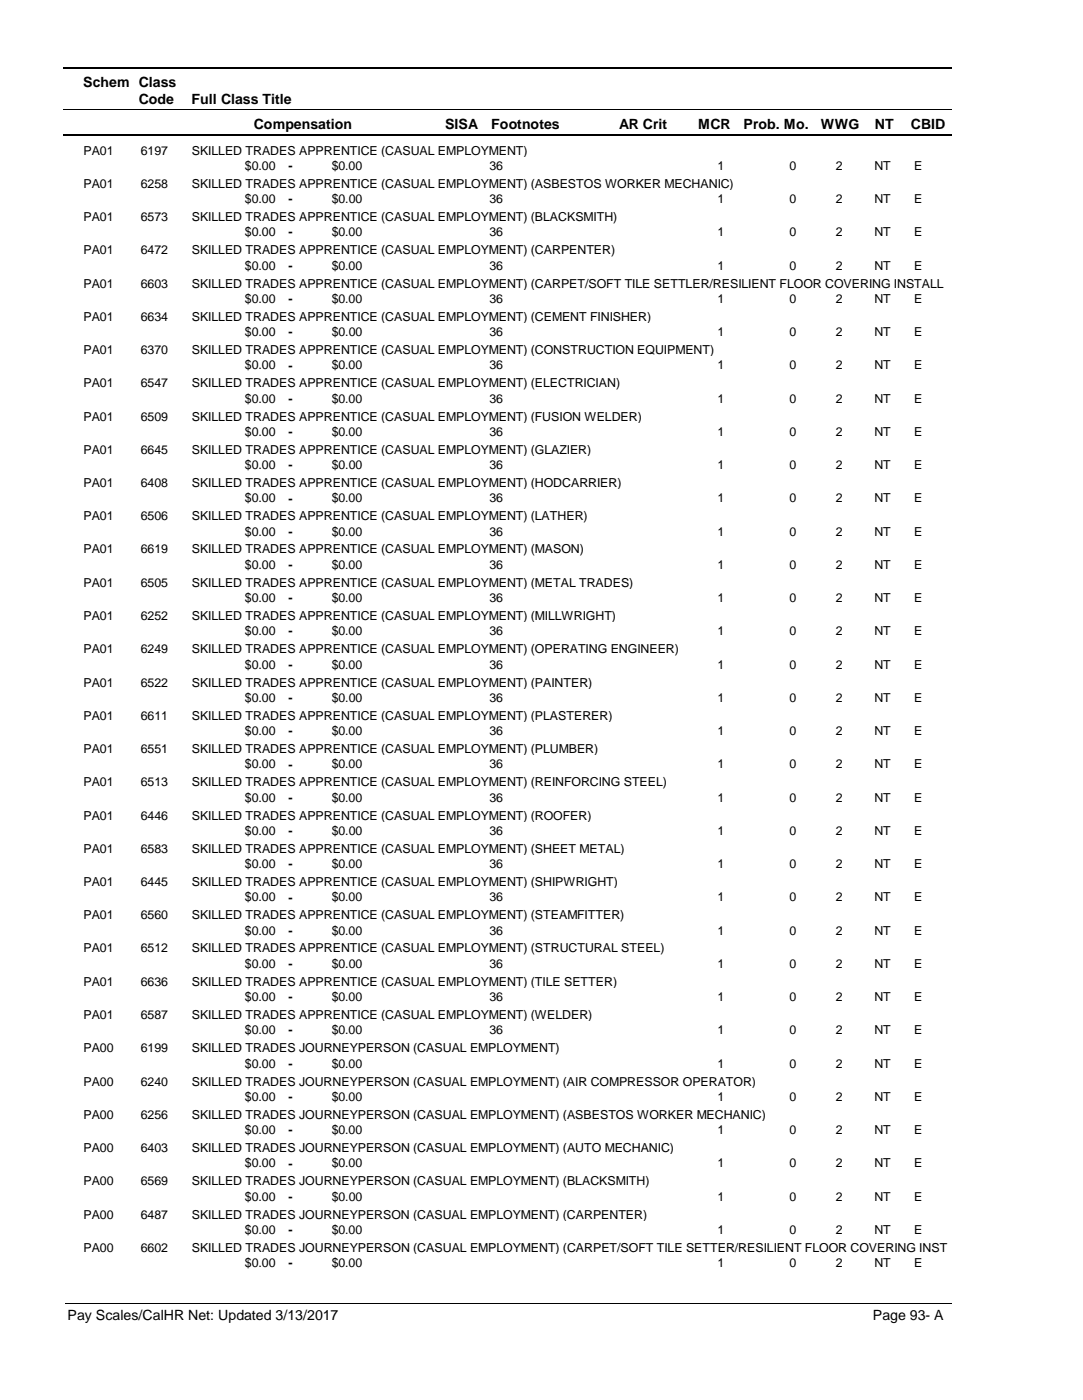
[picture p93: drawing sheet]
<svg xmlns="http://www.w3.org/2000/svg" width="216mm" height="279mm" viewBox="0 0 216 279" stroke-linecap="round" stroke-linejoin="round" font-family="sans-serif">
<defs><g id="words">
<g font-size="2.8">
<text x="16.6" y="17.3">Schem Class</text>
<text x="27.7" y="20.7">Code</text>
<text x="38.2" y="20.7">Full Class Title</text>
<text x="50.6" y="25.7">Compensation</text>
<text x="88.7" y="25.7">SISA</text>
<text x="98" y="25.7">Footnotes</text>
<text x="123.5" y="25.7">AR Crit</text>
<text x="139.2" y="25.7">MCR</text>
<text x="148.3" y="25.7">Prob. Mo.</text>
<text x="163.7" y="25.7">WWG</text>
<text x="174.5" y="25.7">NT</text>
<text x="181.6" y="25.7">CBID</text>
<text x="13.5" y="263.5">Pay Scales/CalHR Net: Updated 3/13/2017</text>
<text x="174.1" y="263.5">Page 93- A</text>
</g>
<g font-size="2.5">
<text x="16.6" y="30.8">PA01</text>
<text x="28.1" y="30.8">6197</text>
<text x="38.2" y="30.8">SKILLED TRADES APPRENTICE (CASUAL EMPLOYMENT)</text>
<text x="48.9" y="33.9">$0.00</text>
<text x="57.5" y="33.9">-</text>
<text x="66.2" y="33.9">$0.00</text>
<text x="97.6" y="33.9">36</text>
<text x="143.1" y="33.9">1</text>
<text x="157.5" y="33.9">0</text>
<text x="166.6" y="33.9">2</text>
<text x="174.4" y="33.9">NT</text>
<text x="182.3" y="33.9">E</text>
<text x="16.6" y="37.5">PA01</text>
<text x="28.1" y="37.5">6258</text>
<text x="38.2" y="37.5">SKILLED TRADES APPRENTICE (CASUAL EMPLOYMENT) (ASBESTOS WORKER MECHANIC)</text>
<text x="48.9" y="40.6">$0.00</text>
<text x="57.5" y="40.6">-</text>
<text x="66.2" y="40.6">$0.00</text>
<text x="97.6" y="40.6">36</text>
<text x="143.1" y="40.6">1</text>
<text x="157.5" y="40.6">0</text>
<text x="166.6" y="40.6">2</text>
<text x="174.4" y="40.6">NT</text>
<text x="182.3" y="40.6">E</text>
<text x="16.6" y="44.1">PA01</text>
<text x="28.1" y="44.1">6573</text>
<text x="38.2" y="44.1">SKILLED TRADES APPRENTICE (CASUAL EMPLOYMENT) (BLACKSMITH)</text>
<text x="48.9" y="47.2">$0.00</text>
<text x="57.5" y="47.2">-</text>
<text x="66.2" y="47.2">$0.00</text>
<text x="97.6" y="47.2">36</text>
<text x="143.1" y="47.2">1</text>
<text x="157.5" y="47.2">0</text>
<text x="166.6" y="47.2">2</text>
<text x="174.4" y="47.2">NT</text>
<text x="182.3" y="47.2">E</text>
<text x="16.6" y="50.7">PA01</text>
<text x="28.1" y="50.7">6472</text>
<text x="38.2" y="50.7">SKILLED TRADES APPRENTICE (CASUAL EMPLOYMENT) (CARPENTER)</text>
<text x="48.9" y="53.8">$0.00</text>
<text x="57.5" y="53.9">-</text>
<text x="66.2" y="53.8">$0.00</text>
<text x="97.6" y="53.8">36</text>
<text x="143.1" y="53.8">1</text>
<text x="157.5" y="53.8">0</text>
<text x="166.6" y="53.8">2</text>
<text x="174.4" y="53.8">NT</text>
<text x="182.3" y="53.8">E</text>
<text x="16.6" y="57.4">PA01</text>
<text x="28.1" y="57.4">6603</text>
<text x="38.2" y="57.4">SKILLED TRADES APPRENTICE (CASUAL EMPLOYMENT) (CARPET/SOFT TILE SETTLER/RESILIENT FLOOR COVERING INSTALL</text>
<text x="16.6" y="64">PA01</text>
<text x="28.1" y="64">6634</text>
<text x="38.2" y="64">SKILLED TRADES APPRENTICE (CASUAL EMPLOYMENT) (CEMENT FINISHER)</text>
<text x="48.9" y="60.5">$0.00</text>
<text x="57.5" y="60.5">-</text>
<text x="66.2" y="60.5">$0.00</text>
<text x="97.6" y="60.5">36</text>
<text x="143.1" y="60.5">1</text>
<text x="157.5" y="60.5">0</text>
<text x="166.6" y="60.5">2</text>
<text x="174.4" y="60.5">NT</text>
<text x="182.3" y="60.5">E</text>
<text x="16.6" y="70.7">PA01</text>
<text x="28.1" y="70.7">6370</text>
<text x="38.2" y="70.7">SKILLED TRADES APPRENTICE (CASUAL EMPLOYMENT) (CONSTRUCTION EQUIPMENT)</text>
<text x="48.9" y="67.1">$0.00</text>
<text x="57.5" y="67.1">-</text>
<text x="66.2" y="67.1">$0.00</text>
<text x="97.6" y="67.1">36</text>
<text x="143.1" y="67.1">1</text>
<text x="157.5" y="67.1">0</text>
<text x="166.6" y="67.1">2</text>
<text x="174.4" y="67.1">NT</text>
<text x="182.3" y="67.1">E</text>
<text x="16.6" y="77.3">PA01</text>
<text x="28.1" y="77.3">6547</text>
<text x="38.2" y="77.3">SKILLED TRADES APPRENTICE (CASUAL EMPLOYMENT) (ELECTRICIAN)</text>
<text x="48.9" y="73.7">$0.00</text>
<text x="57.5" y="73.8">-</text>
<text x="66.2" y="73.7">$0.00</text>
<text x="97.6" y="73.7">36</text>
<text x="143.1" y="73.7">1</text>
<text x="157.5" y="73.7">0</text>
<text x="166.6" y="73.7">2</text>
<text x="174.4" y="73.7">NT</text>
<text x="182.3" y="73.7">E</text>
<text x="16.6" y="84">PA01</text>
<text x="28.1" y="84">6509</text>
<text x="38.2" y="84">SKILLED TRADES APPRENTICE (CASUAL EMPLOYMENT) (FUSION WELDER)</text>
<text x="48.9" y="80.4">$0.00</text>
<text x="57.5" y="80.4">-</text>
<text x="66.2" y="80.4">$0.00</text>
<text x="97.6" y="80.4">36</text>
<text x="143.1" y="80.4">1</text>
<text x="157.5" y="80.4">0</text>
<text x="166.6" y="80.4">2</text>
<text x="174.4" y="80.4">NT</text>
<text x="182.3" y="80.4">E</text>
<text x="48.9" y="87">$0.00</text>
<text x="57.5" y="87">-</text>
<text x="66.2" y="87">$0.00</text>
<text x="97.6" y="87">36</text>
<text x="143.1" y="87">1</text>
<text x="157.5" y="87">0</text>
<text x="166.6" y="87">2</text>
<text x="174.4" y="87">NT</text>
<text x="182.3" y="87">E</text>
<text x="16.6" y="90.6">PA01</text>
<text x="28.1" y="90.6">6645</text>
<text x="38.2" y="90.6">SKILLED TRADES APPRENTICE (CASUAL EMPLOYMENT) (GLAZIER)</text>
<text x="48.9" y="93.6">$0.00</text>
<text x="57.5" y="93.7">-</text>
<text x="66.2" y="93.6">$0.00</text>
<text x="97.6" y="93.6">36</text>
<text x="143.1" y="93.6">1</text>
<text x="157.5" y="93.6">0</text>
<text x="166.6" y="93.6">2</text>
<text x="174.4" y="93.6">NT</text>
<text x="182.3" y="93.6">E</text>
<text x="16.6" y="97.2">PA01</text>
<text x="28.1" y="97.2">6408</text>
<text x="38.2" y="97.2">SKILLED TRADES APPRENTICE (CASUAL EMPLOYMENT) (HODCARRIER)</text>
<text x="48.9" y="100.3">$0.00</text>
<text x="57.5" y="100.3">-</text>
<text x="66.2" y="100.3">$0.00</text>
<text x="97.6" y="100.3">36</text>
<text x="143.1" y="100.3">1</text>
<text x="157.5" y="100.3">0</text>
<text x="166.6" y="100.3">2</text>
<text x="174.4" y="100.3">NT</text>
<text x="182.3" y="100.3">E</text>
<text x="16.6" y="103.9">PA01</text>
<text x="28.1" y="103.9">6506</text>
<text x="38.2" y="103.9">SKILLED TRADES APPRENTICE (CASUAL EMPLOYMENT) (LATHER)</text>
<text x="48.9" y="106.9">$0.00</text>
<text x="57.5" y="106.9">-</text>
<text x="66.2" y="106.9">$0.00</text>
<text x="97.6" y="106.9">36</text>
<text x="143.1" y="106.9">1</text>
<text x="157.5" y="106.9">0</text>
<text x="166.6" y="106.9">2</text>
<text x="174.4" y="106.9">NT</text>
<text x="182.3" y="106.9">E</text>
<text x="16.6" y="110.5">PA01</text>
<text x="28.1" y="110.5">6619</text>
<text x="38.2" y="110.5">SKILLED TRADES APPRENTICE (CASUAL EMPLOYMENT) (MASON)</text>
<text x="48.9" y="113.5">$0.00</text>
<text x="57.5" y="113.6">-</text>
<text x="66.2" y="113.5">$0.00</text>
<text x="97.6" y="113.5">36</text>
<text x="143.1" y="113.5">1</text>
<text x="157.5" y="113.5">0</text>
<text x="166.6" y="113.5">2</text>
<text x="174.4" y="113.5">NT</text>
<text x="182.3" y="113.5">E</text>
<text x="16.6" y="117.1">PA01</text>
<text x="28.1" y="117.1">6505</text>
<text x="38.2" y="117.1">SKILLED TRADES APPRENTICE (CASUAL EMPLOYMENT) (METAL TRADES)</text>
<text x="16.6" y="123.8">PA01</text>
<text x="28.1" y="123.8">6252</text>
<text x="38.2" y="123.8">SKILLED TRADES APPRENTICE (CASUAL EMPLOYMENT) (MILLWRIGHT)</text>
<text x="48.9" y="120.2">$0.00</text>
<text x="57.5" y="120.2">-</text>
<text x="66.2" y="120.2">$0.00</text>
<text x="97.6" y="120.2">36</text>
<text x="143.1" y="120.2">1</text>
<text x="157.5" y="120.2">0</text>
<text x="166.6" y="120.2">2</text>
<text x="174.4" y="120.2">NT</text>
<text x="182.3" y="120.2">E</text>
<text x="16.6" y="130.4">PA01</text>
<text x="28.1" y="130.4">6249</text>
<text x="38.2" y="130.4">SKILLED TRADES APPRENTICE (CASUAL EMPLOYMENT) (OPERATING ENGINEER)</text>
<text x="48.9" y="126.8">$0.00</text>
<text x="57.5" y="126.8">-</text>
<text x="66.2" y="126.8">$0.00</text>
<text x="97.6" y="126.8">36</text>
<text x="143.1" y="126.8">1</text>
<text x="157.5" y="126.8">0</text>
<text x="166.6" y="126.8">2</text>
<text x="174.4" y="126.8">NT</text>
<text x="182.3" y="126.8">E</text>
<text x="16.6" y="137">PA01</text>
<text x="28.1" y="137">6522</text>
<text x="38.2" y="137">SKILLED TRADES APPRENTICE (CASUAL EMPLOYMENT) (PAINTER)</text>
<text x="48.9" y="133.4">$0.00</text>
<text x="57.5" y="133.5">-</text>
<text x="66.2" y="133.4">$0.00</text>
<text x="97.6" y="133.4">36</text>
<text x="143.1" y="133.4">1</text>
<text x="157.5" y="133.4">0</text>
<text x="166.6" y="133.4">2</text>
<text x="174.4" y="133.4">NT</text>
<text x="182.3" y="133.4">E</text>
<text x="16.6" y="143.7">PA01</text>
<text x="28.1" y="143.7">6611</text>
<text x="38.2" y="143.7">SKILLED TRADES APPRENTICE (CASUAL EMPLOYMENT) (PLASTERER)</text>
<text x="48.9" y="140.1">$0.00</text>
<text x="57.5" y="140.1">-</text>
<text x="66.2" y="140.1">$0.00</text>
<text x="97.6" y="140.1">36</text>
<text x="143.1" y="140.1">1</text>
<text x="157.5" y="140.1">0</text>
<text x="166.6" y="140.1">2</text>
<text x="174.4" y="140.1">NT</text>
<text x="182.3" y="140.1">E</text>
<text x="48.9" y="146.7">$0.00</text>
<text x="57.5" y="146.7">-</text>
<text x="66.2" y="146.7">$0.00</text>
<text x="97.6" y="146.7">36</text>
<text x="143.1" y="146.7">1</text>
<text x="157.5" y="146.7">0</text>
<text x="166.6" y="146.7">2</text>
<text x="174.4" y="146.7">NT</text>
<text x="182.3" y="146.7">E</text>
<text x="16.6" y="150.3">PA01</text>
<text x="28.1" y="150.3">6551</text>
<text x="38.2" y="150.3">SKILLED TRADES APPRENTICE (CASUAL EMPLOYMENT) (PLUMBER)</text>
<text x="48.9" y="153.4">$0.00</text>
<text x="57.5" y="153.4">-</text>
<text x="66.2" y="153.4">$0.00</text>
<text x="97.6" y="153.4">36</text>
<text x="143.1" y="153.4">1</text>
<text x="157.5" y="153.4">0</text>
<text x="166.6" y="153.4">2</text>
<text x="174.4" y="153.4">NT</text>
<text x="182.3" y="153.4">E</text>
<text x="16.6" y="156.9">PA01</text>
<text x="28.1" y="156.9">6513</text>
<text x="38.2" y="156.9">SKILLED TRADES APPRENTICE (CASUAL EMPLOYMENT) (REINFORCING STEEL)</text>
<text x="48.9" y="160">$0.00</text>
<text x="57.5" y="160">-</text>
<text x="66.2" y="160">$0.00</text>
<text x="97.6" y="160">36</text>
<text x="143.1" y="160">1</text>
<text x="157.5" y="160">0</text>
<text x="166.6" y="160">2</text>
<text x="174.4" y="160">NT</text>
<text x="182.3" y="160">E</text>
<text x="16.6" y="163.6">PA01</text>
<text x="28.1" y="163.6">6446</text>
<text x="38.2" y="163.6">SKILLED TRADES APPRENTICE (CASUAL EMPLOYMENT) (ROOFER)</text>
<text x="48.9" y="166.6">$0.00</text>
<text x="57.5" y="166.6">-</text>
<text x="66.2" y="166.6">$0.00</text>
<text x="97.6" y="166.6">36</text>
<text x="143.1" y="166.6">1</text>
<text x="157.5" y="166.6">0</text>
<text x="166.6" y="166.6">2</text>
<text x="174.4" y="166.6">NT</text>
<text x="182.3" y="166.6">E</text>
<text x="16.6" y="170.2">PA01</text>
<text x="28.1" y="170.2">6583</text>
<text x="38.2" y="170.2">SKILLED TRADES APPRENTICE (CASUAL EMPLOYMENT) (SHEET METAL)</text>
<text x="48.9" y="173.3">$0.00</text>
<text x="57.5" y="173.3">-</text>
<text x="66.2" y="173.3">$0.00</text>
<text x="97.6" y="173.3">36</text>
<text x="143.1" y="173.3">1</text>
<text x="157.5" y="173.3">0</text>
<text x="166.6" y="173.3">2</text>
<text x="174.4" y="173.3">NT</text>
<text x="182.3" y="173.3">E</text>
<text x="16.6" y="176.9">PA01</text>
<text x="28.1" y="176.9">6445</text>
<text x="38.2" y="176.9">SKILLED TRADES APPRENTICE (CASUAL EMPLOYMENT) (SHIPWRIGHT)</text>
<text x="48.9" y="179.9">$0.00</text>
<text x="57.5" y="180">-</text>
<text x="66.2" y="179.9">$0.00</text>
<text x="97.6" y="179.9">36</text>
<text x="143.1" y="179.9">1</text>
<text x="157.5" y="179.9">0</text>
<text x="166.6" y="179.9">2</text>
<text x="174.4" y="179.9">NT</text>
<text x="182.3" y="179.9">E</text>
<text x="16.6" y="183.5">PA01</text>
<text x="28.1" y="183.5">6560</text>
<text x="38.2" y="183.5">SKILLED TRADES APPRENTICE (CASUAL EMPLOYMENT) (STEAMFITTER)</text>
<text x="16.6" y="190.1">PA01</text>
<text x="28.1" y="190.1">6512</text>
<text x="38.2" y="190.1">SKILLED TRADES APPRENTICE (CASUAL EMPLOYMENT) (STRUCTURAL STEEL)</text>
<text x="48.9" y="186.5">$0.00</text>
<text x="57.5" y="186.6">-</text>
<text x="66.2" y="186.5">$0.00</text>
<text x="97.6" y="186.5">36</text>
<text x="143.1" y="186.5">1</text>
<text x="157.5" y="186.5">0</text>
<text x="166.6" y="186.5">2</text>
<text x="174.4" y="186.5">NT</text>
<text x="182.3" y="186.5">E</text>
<text x="16.6" y="196.8">PA01</text>
<text x="28.1" y="196.8">6636</text>
<text x="38.2" y="196.8">SKILLED TRADES APPRENTICE (CASUAL EMPLOYMENT) (TILE SETTER)</text>
<text x="48.9" y="193.2">$0.00</text>
<text x="57.5" y="193.2">-</text>
<text x="66.2" y="193.2">$0.00</text>
<text x="97.6" y="193.2">36</text>
<text x="143.1" y="193.2">1</text>
<text x="157.5" y="193.2">0</text>
<text x="166.6" y="193.2">2</text>
<text x="174.4" y="193.2">NT</text>
<text x="182.3" y="193.2">E</text>
<text x="16.6" y="203.4">PA01</text>
<text x="28.1" y="203.4">6587</text>
<text x="38.2" y="203.4">SKILLED TRADES APPRENTICE (CASUAL EMPLOYMENT) (WELDER)</text>
<text x="48.9" y="199.8">$0.00</text>
<text x="57.5" y="199.9">-</text>
<text x="66.2" y="199.8">$0.00</text>
<text x="97.6" y="199.8">36</text>
<text x="143.1" y="199.8">1</text>
<text x="157.5" y="199.8">0</text>
<text x="166.6" y="199.8">2</text>
<text x="174.4" y="199.8">NT</text>
<text x="182.3" y="199.8">E</text>
<text x="48.9" y="206.4">$0.00</text>
<text x="57.5" y="206.5">-</text>
<text x="66.2" y="206.4">$0.00</text>
<text x="97.6" y="206.4">36</text>
<text x="143.1" y="206.4">1</text>
<text x="157.5" y="206.4">0</text>
<text x="166.6" y="206.4">2</text>
<text x="174.4" y="206.4">NT</text>
<text x="182.3" y="206.4">E</text>
<text x="16.6" y="210">PA00</text>
<text x="28.1" y="210">6199</text>
<text x="38.2" y="210">SKILLED TRADES JOURNEYPERSON (CASUAL EMPLOYMENT)</text>
<text x="48.9" y="213.1">$0.00</text>
<text x="57.5" y="213.1">-</text>
<text x="66.2" y="213.1">$0.00</text>
<text x="143.1" y="213.1">1</text>
<text x="157.5" y="213.1">0</text>
<text x="166.6" y="213.1">2</text>
<text x="174.4" y="213.1">NT</text>
<text x="182.3" y="213.1">E</text>
<text x="16.6" y="216.7">PA00</text>
<text x="28.1" y="216.7">6240</text>
<text x="38.2" y="216.7">SKILLED TRADES JOURNEYPERSON (CASUAL EMPLOYMENT) (AIR COMPRESSOR OPERATOR)</text>
<text x="48.9" y="219.7">$0.00</text>
<text x="57.5" y="219.8">-</text>
<text x="66.2" y="219.7">$0.00</text>
<text x="143.1" y="219.7">1</text>
<text x="157.5" y="219.7">0</text>
<text x="166.6" y="219.7">2</text>
<text x="174.4" y="219.7">NT</text>
<text x="182.3" y="219.7">E</text>
<text x="16.6" y="223.3">PA00</text>
<text x="28.1" y="223.3">6256</text>
<text x="38.2" y="223.3">SKILLED TRADES JOURNEYPERSON (CASUAL EMPLOYMENT) (ASBESTOS WORKER MECHANIC)</text>
<text x="48.9" y="226.3">$0.00</text>
<text x="57.5" y="226.4">-</text>
<text x="66.2" y="226.3">$0.00</text>
<text x="143.1" y="226.3">1</text>
<text x="157.5" y="226.3">0</text>
<text x="166.6" y="226.3">2</text>
<text x="174.4" y="226.3">NT</text>
<text x="182.3" y="226.3">E</text>
<text x="16.6" y="229.9">PA00</text>
<text x="28.1" y="229.9">6403</text>
<text x="38.2" y="229.9">SKILLED TRADES JOURNEYPERSON (CASUAL EMPLOYMENT) (AUTO MECHANIC)</text>
<text x="48.9" y="233">$0.00</text>
<text x="57.5" y="233">-</text>
<text x="66.2" y="233">$0.00</text>
<text x="143.1" y="233">1</text>
<text x="157.5" y="233">0</text>
<text x="166.6" y="233">2</text>
<text x="174.4" y="233">NT</text>
<text x="182.3" y="233">E</text>
<text x="16.6" y="236.6">PA00</text>
<text x="28.1" y="236.6">6569</text>
<text x="38.2" y="236.6">SKILLED TRADES JOURNEYPERSON (CASUAL EMPLOYMENT) (BLACKSMITH)</text>
<text x="48.9" y="239.6">$0.00</text>
<text x="57.5" y="239.7">-</text>
<text x="66.2" y="239.6">$0.00</text>
<text x="143.1" y="239.6">1</text>
<text x="157.5" y="239.6">0</text>
<text x="166.6" y="239.6">2</text>
<text x="174.4" y="239.6">NT</text>
<text x="182.3" y="239.6">E</text>
<text x="16.6" y="243.2">PA00</text>
<text x="28.1" y="243.2">6487</text>
<text x="38.2" y="243.2">SKILLED TRADES JOURNEYPERSON (CASUAL EMPLOYMENT) (CARPENTER)</text>
<text x="16.6" y="249.8">PA00</text>
<text x="28.1" y="249.8">6602</text>
<text x="38.2" y="249.8">SKILLED TRADES JOURNEYPERSON (CASUAL EMPLOYMENT) (CARPET/SOFT TILE SETTER/RESILIENT FLOOR COVERING INST</text>
<text x="48.9" y="246.2">$0.00</text>
<text x="57.5" y="246.3">-</text>
<text x="66.2" y="246.2">$0.00</text>
<text x="143.1" y="246.2">1</text>
<text x="157.5" y="246.2">0</text>
<text x="166.6" y="246.2">2</text>
<text x="174.4" y="246.2">NT</text>
<text x="182.3" y="246.2">E</text>
<text x="48.9" y="252.9">$0.00</text>
<text x="57.5" y="252.9">-</text>
<text x="66.2" y="252.9">$0.00</text>
<text x="143.1" y="252.9">1</text>
<text x="157.5" y="252.9">0</text>
<text x="166.6" y="252.9">2</text>
<text x="174.4" y="252.9">NT</text>
<text x="182.3" y="252.9">E</text>
</g>
</g></defs>
<path d="M12.7 13.5h177.1" fill="none" stroke="#000" stroke-width=".36"/>
<path d="M12.7 21.9h177.1" fill="none" stroke="#000" stroke-width=".2"/>
<path d="M12.7 27h177.1" fill="none" stroke="#000" stroke-width=".35"/>
<g fill="#fff">
<path d="M40.4 31.3h16.2v3h-16.2z" fill-rule="evenodd"/>
<path d="M183.9 31.3h4.1v3h-4.1z" fill-rule="evenodd"/>
<path d="M40.4 37.9h16.2v3h-16.2z" fill-rule="evenodd"/>
<path d="M183.9 37.9h4.1v3h-4.1z" fill-rule="evenodd"/>
<path d="M40.4 44.6h16.2v2.9h-16.2z" fill-rule="evenodd"/>
<path d="M183.9 44.6h4.1v2.9h-4.1z" fill-rule="evenodd"/>
<path d="M40.4 51.2h16.2v3h-16.2z" fill-rule="evenodd"/>
<path d="M183.9 51.2h4.1v3h-4.1z" fill-rule="evenodd"/>
<path d="M40.4 57.8h16.2v3h-16.2z" fill-rule="evenodd"/>
<path d="M183.9 57.8h4.1v3h-4.1z" fill-rule="evenodd"/>
<path d="M40.4 64.5h16.2v2.9h-16.2z" fill-rule="evenodd"/>
<path d="M183.9 64.5h4.1v2.9h-4.1z" fill-rule="evenodd"/>
<path d="M40.4 71.1h16.2v3h-16.2z" fill-rule="evenodd"/>
<path d="M183.9 71.1h4.1v3h-4.1z" fill-rule="evenodd"/>
<path d="M40.4 77.8h16.2v2.9h-16.2z" fill-rule="evenodd"/>
<path d="M183.9 77.8h4.1v2.9h-4.1z" fill-rule="evenodd"/>
<path d="M40.4 84.4h16.2v3h-16.2z" fill-rule="evenodd"/>
<path d="M183.9 84.4h4.1v3h-4.1z" fill-rule="evenodd"/>
<path d="M40.4 91h16.2v3h-16.2z" fill-rule="evenodd"/>
<path d="M183.9 91h4.1v3h-4.1z" fill-rule="evenodd"/>
<path d="M40.4 97.7h16.2v3h-16.2z" fill-rule="evenodd"/>
<path d="M183.9 97.7h4.1v3h-4.1z" fill-rule="evenodd"/>
<path d="M40.4 104.3h16.2v3h-16.2z" fill-rule="evenodd"/>
<path d="M183.9 104.3h4.1v3h-4.1z" fill-rule="evenodd"/>
<path d="M40.4 110.9h16.2v3h-16.2z" fill-rule="evenodd"/>
<path d="M183.9 110.9h4.1v3h-4.1z" fill-rule="evenodd"/>
<path d="M40.4 117.6h16.2v3h-16.2z" fill-rule="evenodd"/>
<path d="M183.9 117.6h4.1v3h-4.1z" fill-rule="evenodd"/>
<path d="M40.4 124.2h16.2v3h-16.2z" fill-rule="evenodd"/>
<path d="M183.9 124.2h4.1v3h-4.1z" fill-rule="evenodd"/>
<path d="M40.4 130.8h16.2v3h-16.2z" fill-rule="evenodd"/>
<path d="M183.9 130.8h4.1v3h-4.1z" fill-rule="evenodd"/>
<path d="M40.4 137.5h16.2v3h-16.2z" fill-rule="evenodd"/>
<path d="M183.9 137.5h4.1v3h-4.1z" fill-rule="evenodd"/>
<path d="M40.4 144.1h16.2v3h-16.2z" fill-rule="evenodd"/>
<path d="M183.9 144.1h4.1v3h-4.1z" fill-rule="evenodd"/>
<path d="M40.4 150.7h16.2v3h-16.2z" fill-rule="evenodd"/>
<path d="M183.9 150.7h4.1v3h-4.1z" fill-rule="evenodd"/>
<path d="M40.4 157.4h16.2v3h-16.2z" fill-rule="evenodd"/>
<path d="M183.9 157.4h4.1v3h-4.1z" fill-rule="evenodd"/>
<path d="M40.4 164h16.2v3h-16.2z" fill-rule="evenodd"/>
<path d="M183.9 164h4.1v3h-4.1z" fill-rule="evenodd"/>
<path d="M40.4 170.7h16.2v2.9h-16.2z" fill-rule="evenodd"/>
<path d="M183.9 170.7h4.1v2.9h-4.1z" fill-rule="evenodd"/>
<path d="M40.4 177.3h16.2v3h-16.2z" fill-rule="evenodd"/>
<path d="M183.9 177.3h4.1v3h-4.1z" fill-rule="evenodd"/>
<path d="M40.4 183.9h16.2v3h-16.2z" fill-rule="evenodd"/>
<path d="M183.9 183.9h4.1v3h-4.1z" fill-rule="evenodd"/>
<path d="M40.4 190.6h16.2v2.9h-16.2z" fill-rule="evenodd"/>
<path d="M183.9 190.6h4.1v2.9h-4.1z" fill-rule="evenodd"/>
<path d="M40.4 197.2h16.2v3h-16.2z" fill-rule="evenodd"/>
<path d="M183.9 197.2h4.1v3h-4.1z" fill-rule="evenodd"/>
<path d="M40.4 203.8h16.2v3h-16.2z" fill-rule="evenodd"/>
<path d="M183.9 203.8h4.1v3h-4.1z" fill-rule="evenodd"/>
<path d="M40.4 210.5h16.2v3h-16.2z" fill-rule="evenodd"/>
<path d="M183.9 210.5h4.1v3h-4.1z" fill-rule="evenodd"/>
<path d="M40.4 217.1h16.2v3h-16.2z" fill-rule="evenodd"/>
<path d="M183.9 217.1h4.1v3h-4.1z" fill-rule="evenodd"/>
<path d="M40.4 223.7h16.2v3h-16.2z" fill-rule="evenodd"/>
<path d="M183.9 223.7h4.1v3h-4.1z" fill-rule="evenodd"/>
<path d="M40.4 230.4h16.2v3h-16.2z" fill-rule="evenodd"/>
<path d="M183.9 230.4h4.1v3h-4.1z" fill-rule="evenodd"/>
<path d="M40.4 237h16.2v3h-16.2z" fill-rule="evenodd"/>
<path d="M183.9 237h4.1v3h-4.1z" fill-rule="evenodd"/>
<path d="M40.4 243.6h16.2v3h-16.2z" fill-rule="evenodd"/>
<path d="M183.9 243.6h4.1v3h-4.1z" fill-rule="evenodd"/>
<path d="M40.4 250.3h16.2v3h-16.2z" fill-rule="evenodd"/>
<path d="M183.9 250.3h4.1v3h-4.1z" fill-rule="evenodd"/>
</g>
<path d="M13.1 260.1h176.7" fill="none" stroke="#000" stroke-width=".2"/>
<use href="#words"/>
</svg>
